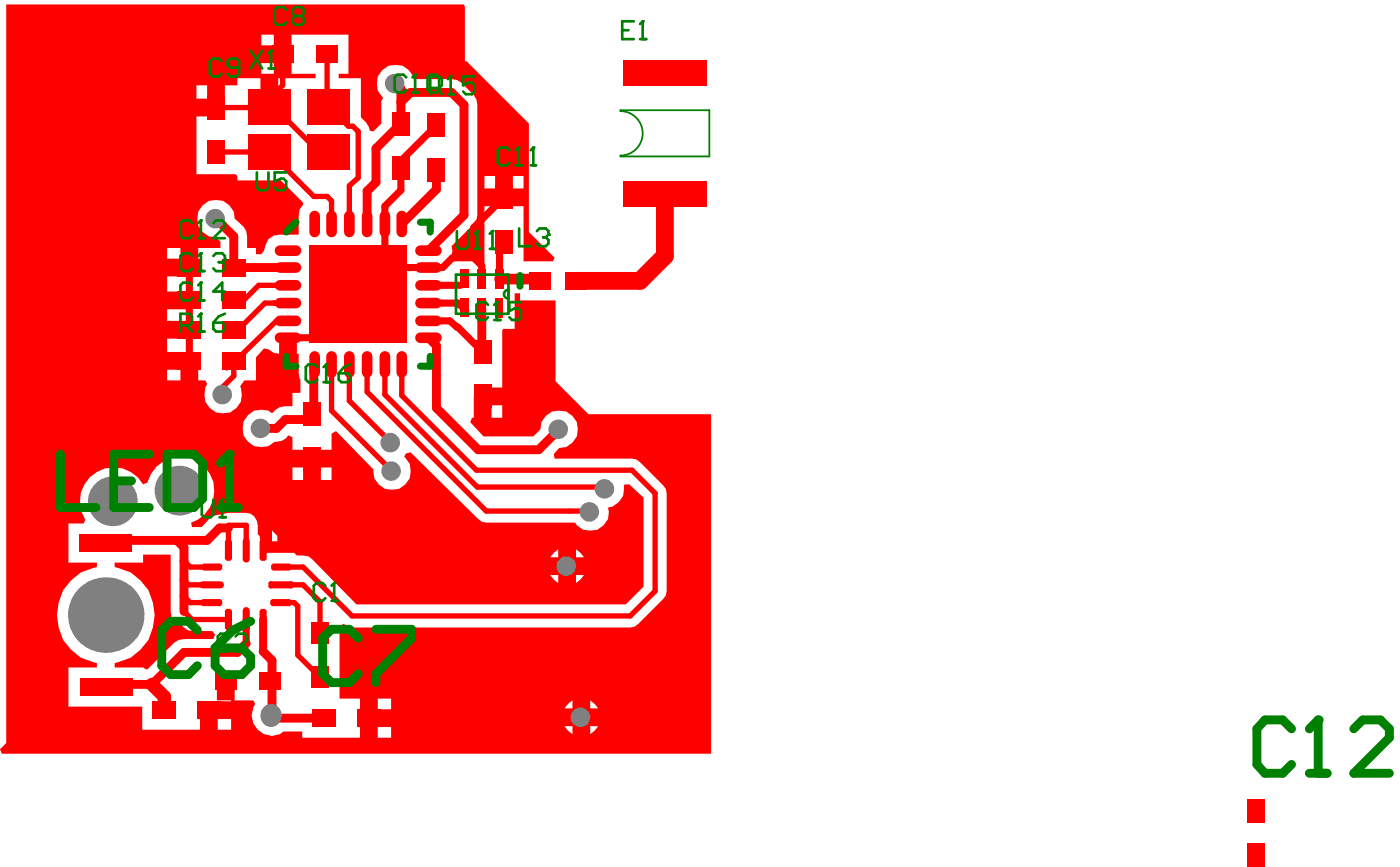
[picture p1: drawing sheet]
<svg xmlns="http://www.w3.org/2000/svg" width="67mm" height="41mm" viewBox="0 0 67 41" stroke-linecap="round" stroke-linejoin="round" font-family="sans-serif">
<g fill="#f00">
<path d="M5.5 26.8h1.3v-.4h1.3v2.7a.52 .52 0 0 0 .5 .6l.3 .3h1.2l.1 .2v.2l-1.7 .1-1.5 1.4-.2-.1h-1.3v-.2a2.32 2.32 0 0 0 1.9-2.3 2.32 2.32 0 0 0-1.9-2.3z"/>
<path d="M.3 .2h21.8v2.7l3.1 3v5.1l1.2 1.3-.1 .1h-1.4v-2.6h-1.8v3.5h-.2v-1h-1.3l-.1-.2v-.4l1.1-1 .1-.5v-5.5a1.62 1.62 0 0 0-1.2-.9h-1.8v-.2a.9 .9 0 0 0-1.4-.4 .9 .9 0 0 0-.1 1.5v.1v1.1l-.4 .4-.2-.1-.2-.4-.2-.2v-1.9h-1.1v-.2h.5v-1.8h-2.7v1.8h1.1v.2h-1.7v1.4h-.9v-1.4h-1.1v.4h-.6v1h-.4v.4h-.9v2.8h1.8l.1 .3h2.1l1 1.1a2.02 2.02 0 0 0-.2 1.5 2.03 2.03 0 0 0-1.4 .2l-.4 .7h-.2v-.3h-.4a1.18 1.18 0 0 0-.6-1.4 .89 .89 0 0 0-.9-.9 .89 .89 0 0 0-.9 .9 .89 .89 0 0 0 .9 .9l.2 .2v.3h-1.1v.9h-.4v.5h-1v.7h1v.8h-1v.6h1v.8h-1v.7h1v.4h.4v.9h.4l.1 .2a.9 .9 0 0 0 .6 1.4 .9 .9 0 0 0 .9-1.3l.2-.3h.6v-1.1l.4-.4 .7 .2v-.7h.8v.7h.1l.1 1.9h-.4v.6a.93 .93 0 0 0-.9 .4 .89 .89 0 0 0-1.3 .2 .89 .89 0 0 0 .2 1.2 .89 .89 0 0 0 1.2-.1 .75 .75 0 0 0 .7-.3l.1 .1v.6h1.9v-.8l.2-.1 1.8 1.8a.91 .91 0 0 0 1.2 1 .91 .91 0 0 0 .3-1.6v-.1l.3-.1 3.3 3.3 4.5 .1a.87 .87 0 0 0 1.1 .3 .87 .87 0 0 0 .5-1 .98 .98 0 0 0 .8-1.1h.2l.6 .6v4.2l-.8 .9h-12.8l-2.3-2.3-.6-.1-.1-.1h-1.3l-.2 .2v-.3h-.1l-.1-1.2a.58 .58 0 0 0-.6-.6h-.8l-.7 .1-.6 .6h-.5v-.2l.3-.1a1.61 1.61 0 0 0 .2-2.7 1.61 1.61 0 0 0-2.6 .9l-.2 .1a1.62 1.62 0 0 0-2.2-.6 1.62 1.62 0 0 0-.5 2.3l-.1 .1h-.7v1.9h1.3v.2h-.2a2.32 2.32 0 0 0-1.7 2.4 2.32 2.32 0 0 0 1.9 2.2v.2h-1.3v1.8h3.5v1.1h2.7v-.9h.4v-.4h1.1l-.7-.1v-.9h.9v.9h.9v.2a.96 .96 0 0 0 .2 1.2 .96 .96 0 0 0 1.2 .1h.9v.3h2.7v-1.8h-.9v-3.5l.2-.1 .4 .2h13.2l.4-.2 1.2-1.2 .2-.4-.1-4.8-1.4-1.4-3.9-.1v-.2l.2-.3a.89 .89 0 0 0 .9-.9 .89 .89 0 0 0-.9-.9 .89 .89 0 0 0-.9 .9l-.3 .4h-2.4l-.6-.7 .1-.2h.1v-1h.4v-.5h.9v-2.7h.1h.5v-1.7h.3v.3h1.7v3.9l1.5 1.5h5.9v16.2h-33.8l-.1-.2 .3-.3zM12.4 1.7v.5h.6v-.5zM12.4 3v.5h.6v-.5zM9.4 4.1v.6h.5v-.6zM24.4 8.4v.6h.5v-.6zM23.1 8.4v.6h.5v-.6zM8 11.8v.5h.6v-.5zM8 17.6v.5h.6v-.5zM23.4 19.3v.6h.5v-.6zM15.3 22.3v.5h.5v-.5zM13.9 22.3v.5h.5v-.5zM13 25.3v.5h.2v-.3zM27.4 26.1v.4h.4zM26.4 26.3l-.2 .2h.4v-.4zM27.4 27.4v.4l.4-.4zM26.2 27.4l.4 .4v-.4zM28.1 33.3v.4h.4zM27.1 33.5l-.2 .2h.4v-.4zM18 33.3v.5h.6v-.5zM10.4 34.2v.5h.6v-.5zM28.1 34.6v.4l.4-.4zM26.9 34.6l.4 .4v-.4zM18 34.6v.5h.6v-.5z"/>
</g>
<path d="M7.2 32.6l.6 .6v.6" fill="none" stroke="#f00" stroke-width=".64"/>
<path d="M10.3 10.4l.8 .9v1.4M14.7 20h-1.1l-.4 .4h-.8M17.9 7.1v1.6M18.8 4l.3 .2v.7l.5-.5M5.1 32.6h2.1M8.8 31.1h2.5M10.9 25.1h-.4l-.6 .6h-1.5l.4 .4v3M12.5 31l.5 .4M13 34.1l.1 .1M26.6 20.4l-.9 1" fill="none" stroke="#f00" stroke-width=".42"/>
<g fill="none" stroke="#f00" stroke-width=".25">
<path d="M11.1 17.2v.7l-.7 .9M11.1 17.2l-.3 .3M11.1 17.2h.1M11.1 15.7h.2M12.3 13.6h1.4M12.6 14.4h1.1M12.8 5.1h.2M12.8 5.1h.1M13 14.4h.1M13.2 15.3h.5M13.5 2.6v1.5l-.7 .6v.4M15.2 7.2h.5"/>
<path d="M15.6 9.4l.2 .2v1.1M15.6 2.6v2.4l.1 .1M16.6 6h.2l.3 .3v2.2l-.5 .3M16.6 17.3v1.8M17.5 17.3v1.4M19.1 17.3v1.5M22.2 13.4l-.3 .2M8.8 28.4l.3 .3h1M8.8 27.6l.2 .2h1.1M8.8 26.7l.3 .3h1M8.8 29.1l.3 .4h1.8M10.9 25v1.2"/>
<path d="M13.4 28.7h.6l.2 .2M13.4 27.8h1M13.4 27h1M27.1 24.3l1 .1M31.2 28.1l-1.2 1.2"/>
</g>
<path d="M9 12.7v4.5M20.4 12.7h.7M20.4 15.3h1M20.8 6l-1.7 1.7v.3M24 9.4l-1.4 1.4v1.5M24 11.5l-.2 .2" fill="none" stroke="#f00" stroke-width=".34"/>
<path d="M25.7 13.3v.1" fill="none" stroke="#f00" stroke-width=".51"/>
<circle cx="11.1" cy="12.7" r=".21" fill="#f00"/>
<g fill="none" stroke="#f00" stroke-width=".42">
<path d="M11.1 12.7h2.6M15 17.3l-.1 2.4-.2 .3M17.9 8.7l-.4 .4v1.6M19.1 4.9v1l-1.2 1.2M19.6 4.4h1.9l.6 .6v5.2l-1.7 1.7M20.4 16.1l.4 .4v2.9l2 2h2.9M20.8 8.1v.9l-1.7 1.7M22.9 14.7v2M5.1 25.7h3.3M8.8 31.1l-1.6 1.5M11.7 30.6l-.4 .5M13 31.4v2.7"/>
<path d="M13.1 34.2h2.4"/>
</g>
<g fill="none" stroke="#f00" stroke-width=".25">
<path d="M10.3 7.2h2.5l2.1 2.2h.7M10.3 5.1h2.5M12.3 13.6l-.7 .7h-.5M12.6 14.4l-1.3 1.3M13 5.1l2.2 2.1M13.2 15.3l-2 1.9M15.7 5.1l.9 .9M15.8 17.3v2.2l2.9 2.9M16.6 8.8v1.9M16.6 19.1l2 2M17.1 14l-2.1 2.1M17.5 18.7l5.7 5.6h3.9"/>
<path d="M18.3 17.3v1.5l4.4 4.4h6.1M19.1 18.8l3.6 3.6h7.4l1.1 1.1v4.6M10.9 25h.8v1.2M14.2 28.9v2.3l1 1M14.4 27.8l.8 .8v1.5M14.4 27l2.4 2.3h13.2"/>
</g>
<path d="M12.5 29.5v1.5" fill="none" stroke="#f00" stroke-width=".38"/>
<path d="M13.7 16.1h1.3M19.1 8v1.1l-.8 .7v2.9h2.1M20.4 14.4h1.4l.4 .4M20.4 13.6h1.5M21.1 12.7l.4-.4h1.1l.3 .4v.6M21.4 15.3l1.5 1.4M23.8 11.7v1.6M11.7 29.5v1.1" fill="none" stroke="#f00" stroke-width=".34"/>
<path d="M31.7 9.2v3l-1.2 1.2h-3.1" fill="none" stroke="#f00" stroke-width=".85"/>
<path d="M23.8 13.3h1.9" fill="none" stroke="#f00" stroke-width=".51"/>
<g fill="#808080">
<circle cx="12.4" cy="20.4" r=".47"/>
<circle cx="10.2" cy="10.4" r=".47"/>
<circle cx="18.6" cy="22.4" r=".47"/>
<circle cx="18.6" cy="21.1" r=".47"/>
<circle cx="18.8" cy="4" r=".47"/>
<circle cx="10.6" cy="18.8" r=".47"/>
<circle cx="28.8" cy="23.3" r=".47"/>
<circle cx="26.6" cy="20.4" r=".47"/>
<circle cx="28.1" cy="24.4" r=".47"/>
<circle cx="27.6" cy="34.1" r=".47"/>
<circle cx="27" cy="27" r=".47"/>
<circle cx="5.4" cy="23.9" r="1.19"/>
<circle cx="8.6" cy="23.4" r="1.19"/>
<circle cx="12.9" cy="34.1" r=".53"/>
<circle cx="5" cy="29.3" r="1.8"/>
</g>
<g fill="#f00">
<path d="M9.4 33.4h1.1v.8h-1.1z" fill-rule="evenodd"/>
<path d="M10.2 32h1.1v.8h-1.1z" fill-rule="evenodd"/>
<path d="M9.6 28.6l.1-.1h.8l.1 .3-.1 .1h-.8z" fill-rule="evenodd"/>
</g>
<path d="M9.7 27.8h.8" fill="none" stroke="#f00" stroke-width=".34"/>
<g fill="#f00">
<path d="M9.6 26.9l.1-.1h.8l.1 .3-.1 .1h-.8z" fill-rule="evenodd"/>
<path d="M8.5 16.8h1.1v.8h-1.1z" fill-rule="evenodd"/>
<path d="M8.5 13.9h1.1v.8h-1.1z" fill-rule="evenodd"/>
<path d="M9.9 6.7h.8v1.1h-.8z" fill-rule="evenodd"/>
<path d="M9.9 4.6h.8v1.1h-.8z" fill-rule="evenodd"/>
<path d="M12.4 32h1v.8h-1z" fill-rule="evenodd"/>
<path d="M12.9 26.9l.1-.1h.8l.1 .3-.1 .1h-.8z" fill-rule="evenodd"/>
<path d="M12.8 27.8l.1-.1h1l.1 .2-.1 .1h-1z" fill-rule="evenodd"/>
</g>
<path d="M12.9 27.8h.1M12.9 27.9h.1M13.8 27.9h.1M13.8 27.8h.1" fill="none" stroke="#f00" stroke-width=".17"/>
<path d="M12.9 28.6l.1-.1h.8l.1 .3-.1 .1h-.8z" fill-rule="evenodd" fill="#f00"/>
<path d="M13.3 15.3h.8M13.3 14.4h.8M13.3 13.6h.8M13.3 11.9h.8" fill="none" stroke="#f00" stroke-width=".51"/>
<g fill="#f00">
<path d="M11.8 6.4h2v1.7h-2z" fill-rule="evenodd"/>
<path d="M17 33.8h1.1v.8h-1.1z" fill-rule="evenodd"/>
</g>
<path d="M15.8 10.3v.7M15.8 17v.7M16.6 10.3v.7M16.6 17v.7M17.5 10.3v.7M17.5 17v.7M19.1 10.3v.7M19.1 17v.7M20 13.6h.8M20 14.4h.8M20 15.3h.8M20 11.9h.8" fill="none" stroke="#f00" stroke-width=".51"/>
<g fill="#f00">
<path d="M18.7 7.4h.8v1.1h-.8z" fill-rule="evenodd"/>
<path d="M20.4 7.5h.8v1.1h-.8z" fill-rule="evenodd"/>
<path d="M22.6 16.2h.8v1.1h-.8z" fill-rule="evenodd"/>
<path d="M21.9 14.2h.4v.9h-.4z" fill-rule="evenodd"/>
<path d="M22.7 14.2h.4v.9h-.4z" fill-rule="evenodd"/>
<path d="M23.6 14.2h.4v.9h-.4z" fill-rule="evenodd"/>
<path d="M21.9 12.8h.5v.9h-.5z" fill-rule="evenodd"/>
<path d="M22.7 12.8h.5v1h-.5z" fill-rule="evenodd"/>
<path d="M23.6 12.8h.4v1h-.4z" fill-rule="evenodd"/>
<path d="M23.6 11h.8v1.1h-.8z" fill-rule="evenodd"/>
<path d="M26.9 12.9h1v.9h-1z" fill-rule="evenodd"/>
<path d="M25.2 12.9h1v.9h-1z" fill-rule="evenodd"/>
<path d="M59.4 40.2h.8v1.1h-.8z" fill-rule="evenodd"/>
<path d="M59.4 38h.8v1.1h-.8z" fill-rule="evenodd"/>
<path d="M10.7 25.8l.1-.1 .2 .1v.8v.1l-.3-.1z" fill-rule="evenodd"/>
<path d="M10.7 29.1l.1-.1 .2 .1v.8v.1l-.3-.1z" fill-rule="evenodd"/>
<path d="M8.5 12.3h1.1v.9h-1.1z" fill-rule="evenodd"/>
<path d="M8.5 15.3h1.1v.8h-1.1z" fill-rule="evenodd"/>
<path d="M12.4 25.8v-.1l.3 .1v.8l-.1 .1-.2-.1z" fill-rule="evenodd"/>
<path d="M12.4 29.1v-.1l.3 .1v.8l-.1 .1-.2-.1z" fill-rule="evenodd"/>
</g>
<path d="M13.3 16.1h.8M13.3 12.7h.8" fill="none" stroke="#f00" stroke-width=".51"/>
<g fill="#f00">
<path d="M11.8 4.2h2v1.7h-2z" fill-rule="evenodd"/>
<path d="M13 2.2h1v.8h-1z" fill-rule="evenodd"/>
<path d="M15.1 2.2h1v.8h-1z" fill-rule="evenodd"/>
</g>
<path d="M20 16.1h.8M20 12.7h.8" fill="none" stroke="#f00" stroke-width=".51"/>
<g fill="#f00">
<path d="M18.7 5.3h.8v1.1h-.8z" fill-rule="evenodd"/>
<path d="M20.4 5.4h.8v1.1h-.8z" fill-rule="evenodd"/>
<path d="M22.6 18.3h.8v1.1h-.8z" fill-rule="evenodd"/>
<path d="M23.6 8.8h.8v1.1h-.8z" fill-rule="evenodd"/>
<path d="M7.3 33.4h1.1v.8h-1.1z" fill-rule="evenodd"/>
<path d="M14.9 33.8h1.1v.8h-1.1z" fill-rule="evenodd"/>
<path d="M14.8 31.7h.9v1.1h-.9z" fill-rule="evenodd"/>
<path d="M14.8 29.6h.9v1h-.9z" fill-rule="evenodd"/>
<path d="M14.4 21.3h.9v1.1h-.9z" fill-rule="evenodd"/>
<path d="M10.6 16.8h1.1v.8h-1.1z" fill-rule="evenodd"/>
</g>
<path d="M15 17v.7M18.3 17v.7" fill="none" stroke="#f00" stroke-width=".51"/>
<path d="M10.6 13.9h1.1v.8h-1.1z" fill-rule="evenodd" fill="#f00"/>
<path d="M15 10.3v.7M18.3 10.3v.7" fill="none" stroke="#f00" stroke-width=".51"/>
<g fill="#f00">
<path d="M14.6 6.4h2.1v1.7h-2.1z" fill-rule="evenodd"/>
<path d="M3.8 32.3h2.5v.8h-2.5z" fill-rule="evenodd"/>
<path d="M3.8 25.4h2.5v.9h-2.5z" fill-rule="evenodd"/>
</g>
<path d="M11.7 25.8v.8M11.7 29.1v.8" fill="none" stroke="#f00" stroke-width=".34"/>
<g fill="#f00">
<path d="M14.4 19.2h.9v1.1h-.9z" fill-rule="evenodd"/>
<path d="M10.6 12.3h1.1v.9h-1.1z" fill-rule="evenodd"/>
<path d="M10.6 15.3h1.1v.8h-1.1z" fill-rule="evenodd"/>
<path d="M14.7 11.7h4.7v4.6h-4.7z" fill-rule="evenodd"/>
<path d="M14.6 4.2h2.1v1.7h-2.1z" fill-rule="evenodd"/>
<path d="M29.7 2.9h4v1.2h-4z" fill-rule="evenodd"/>
<path d="M29.7 8.6h4v1.3h-4z" fill-rule="evenodd"/>
</g>
<path d="M13.6 17v.4h.5M14.1 10.6l-.5 .4M20 10.6h.5v.4M20.5 17v.4h-.5M24.8 13.1v.5" fill="none" stroke="#008000" stroke-width=".34"/>
<g fill="none" stroke="#008000" stroke-width=".13">
<path d="M8.6 15.5h.4l.1-.1v-.3l-.1-.2h-.4v.9M8.9 15.5l.2 .3M9.1 10.6l-.1-.1h-.3l-.1 .1v.6l.1 .1h.3l.1-.1M9.1 12.2l-.1-.1h-.3l-.1 .1v.6l.1 .1h.3l.1-.1M9.1 13.6l-.1-.1h-.3l-.1 .1v.6l.1 .1h.3l.1-.1M9.4 15.8h.3M9.4 14.3h.3M9.4 11.3h.3M9.4 12.9h.3M9.6 14.9h.1M9.6 13.5h.1M9.6 10.5h.1"/>
<path d="M9.6 12.1h.1M9.6 14.9l-.2 .2M9.6 10.5v.8M9.6 12.1v.8M9.6 13.5v.8M9.6 14.9v.9M9.6 13.5l-.2 .1M9.6 10.5l-.2 .1M9.6 12.1l-.2 .1M10.2 15.4h.4l.1 .1v.2l-.1 .1h-.3l-.1-.1zM10.2 10.6l.1-.1h.3l.1 .1v.2l-.5 .5h.5M10.2 12.2l.1-.1h.3l.1 .1v.2"/>
<path d="M10.4 12.5h.2M10.5 2.9l-.1-.1h-.3l-.1 .1v.6l.1 .1h.3l.1-.1M10.6 12.5l.1 .1v.2l-.1 .1h-.3l-.1-.1M10.7 12.4h.1M10.7 13.9h-.5l.4-.4v.8M10.7 14.9l-.3 .2-.2 .3M10.7 12.4l-.1 .1M11.4 3.2h-.4l-.2-.1v-.2l.2-.1h.3l.1 .1v.6l-.1 .1h-.3l-.2-.1M11.9 2.4l.6 .9M12.2 8.2v.7l.2 .2h.3l.1-.2v-.7M12.5 2.4l-.6 .9M12.8 3.3h.3"/>
<path d="M12.9 2.4h.1M12.9 2.4v.9M12.9 2.4l-.1 .1M13.6 .5l-.1-.2h-.3l-.1 .2v.6l.1 .1h.3l.1-.1M13.6 8.2h-.5v.4l.3-.1 .2 .1v.3l-.1 .2h-.3l-.1-.2M14.1 .8l-.2-.2v-.1l.2-.2h.3l.1 .2v.1l-.1 .2M14.1 .8l-.2 .1v.2l.2 .1h.3l.1-.1v-.2l-.1-.1M14.1 .8h.3M15.1 17.5l-.1-.2h-.3l-.1 .2v.6l.1 .1h.3l.1-.1M15.4 18.2h.3M15.5 17.3h.1M15.5 17.3v.9"/>
<path d="M15.5 17.3l-.1 .2M16.1 17.8h.5l.1 .1v.2l-.1 .1h-.3l-.2-.1zM16.7 17.3l-.3 .2-.3 .3M19.3 3.7l-.1-.1h-.3l-.1 .1v.6l.1 .1h.3l.1-.1M19.6 4.4h.3M19.8 3.6h.1M19.8 3.6l-.2 .1M19.8 3.6v.8M20.4 3.7l.1-.1h.3l.1 .1v.6l-.1 .1h-.3l-.1-.1zM20.5 4.2h.4l.1-.1v-.3l-.1-.2h-.4v.9M20.8 4.2l.2 .3M21.3 4.5h.3"/>
<path d="M21.5 3.6h.1M21.5 3.6l-.2 .2M21.5 3.6v.9M21.7 13.1h2.5v1.8h-2.5zM21.8 11v.7l.1 .1h.3l.1-.1v-.7M22.6 3.6h-.5v.5l.2-.2h.2l.1 .2v.3l-.1 .1h-.3l-.1-.1M22.6 11.8h.3M22.7 11h.1M22.7 11v.8M22.7 11l-.1 .1M23.2 14.5l-.1-.1h-.3l-.1 .1v.6l.1 .1h.3l.1-.1M23.3 11.8h.3"/>
<path d="M23.5 11h.1M23.5 11v.8M23.5 11l-.2 .1M23.5 15.2h.3M23.7 14.4h.1M23.7 14.4v.8M23.7 14.4l-.2 .1M24.3 7.2l-.2-.2h-.3l-.1 .2v.5l.1 .2h.3l.2-.2M24.6 7.9h.2M24.7 7h.1M24.7 7v.9M24.7 7l-.1 .2"/>
<path d="M24.7 10.9v.8h.6M24.8 14.4h-.5v.4l.2-.1h.2l.1 .1v.3l-.1 .1h-.3l-.1-.1M25.3 7.9h.2M25.4 7h.1M25.4 7v.9M25.4 7l-.1 .2M25.6 11l.1-.1h.3l.1 .1v.2M25.9 11.3h.1M26 11.3l.1 .1v.2l-.1 .1h-.3l-.1-.1M26.1 11.2h.1M26.1 11.2l-.1 .1M29.6 1.4h.3"/>
<path d="M30.2 1h-.6v.9h.6M30.5 1.9h.3M30.6 1h.1M30.6 1v.9M30.6 1l-.1 .1M9.6 23.8v.7l.1 .1h.3l.2-.1v-.7M10.5 24.6h.3M10.6 23.8h.1M10.6 23.8v.8M10.6 23.8l-.1 .1M10.9 30.3l-.1-.1h-.3l-.1 .1v.6l.1 .1h.3l.1-.1M11.2 30.3l.1-.1h.3l.2 .1v.2l-.6 .5h.6"/>
<path d="M15.5 27.9l-.1-.1h-.3l-.2 .1v.6l.2 .1h.3l.1-.1M15.8 28.6h.3M15.9 27.8h.1M15.9 27.8v.8M15.9 27.8l-.1 .1"/>
</g>
<path d="M29.5 5.3l4.3-.1v2.2h-4.3" fill="none" stroke="#008000" stroke-width=".08"/>
<path d="M9.4 30l-.4-.4h-.9l-.4 .4v1.7l.4 .4h.9l.4-.4M10.2 30.8h1.3l.4 .5v.4l-.4 .4h-.8l-.5-.4zM11.9 29.6l-.8 .4-.9 .8M17.1 30.4l-.5-.4h-.8l-.4 .4v1.7l.4 .4h.8l.5-.4M17.9 30h1.7v.4l-1.7 1.7v.4M61.5 34.7l-.4-.4h-.9l-.3 .4v1.7l.3 .4h.9l.4-.4M62.4 36.8h.8M62.8 34.3v2.5" fill="none" stroke="#008000" stroke-width=".42"/>
<circle cx="62.8" cy="34.3" r=".21" fill="#008000"/>
<path d="M2.9 21.6v2.6h1.7M5.4 22.9h.9M7.1 21.6h-1.7v2.6h1.7M8 21.6h1.2l.5 .4v1.7l-.5 .5h-1.2zM10.5 24.2h.8M10.9 21.6v2.6M62.8 34.3l-.4 .4M64.5 34.7l.4-.4h.8l.5 .4v.4l-1.7 1.7h1.7" fill="none" stroke="#008000" stroke-width=".42"/>
<circle cx="10.9" cy="21.6" r=".21" fill="#008000"/>
<path d="M10.9 21.6l-.4 .4" fill="none" stroke="#008000" stroke-width=".42"/>
<path d="M24.2 13.8l-.1 .1-.1 .1 .1 .2h.1" fill="none" stroke="#008000" stroke-width=".13"/>
<path d="M29.5 5.3a1.06 1.06 0 0 1 1.1 1 1.06 1.06 0 0 1-1.1 1.1" fill="none" stroke="#008000" stroke-width=".08"/>
</svg>
